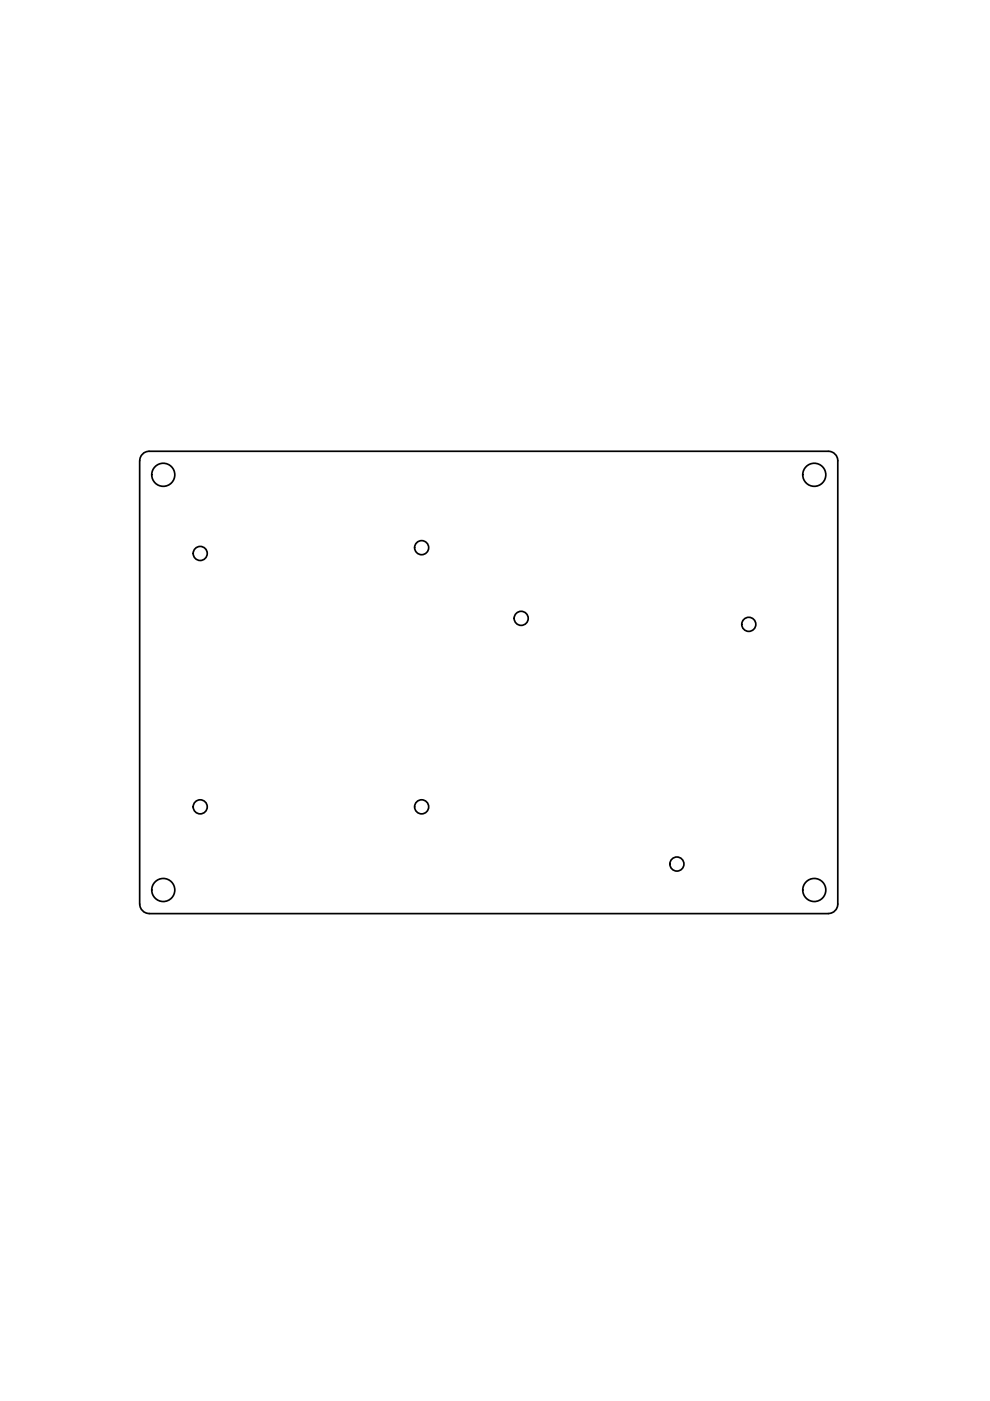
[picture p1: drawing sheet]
<svg xmlns="http://www.w3.org/2000/svg" width="210mm" height="297mm" viewBox="0 0 210 297" stroke-linecap="round" stroke-linejoin="round" font-family="sans-serif">
<!-- layer: Visible -->
<g fill="none" stroke="#000" stroke-width=".36">
<path d="M30.2 96.3l.9-.5 .5-.1h144a2 2 0 0 1 2 2v94a2.04 2.04 0 0 1-2 2h-144a2.04 2.04 0 0 1-2-2v-94l.1-.6z"/>
<circle cx="34.6" cy="100.7" r="2.44"/>
<circle cx="42.4" cy="117.3" r="1.49"/>
<circle cx="89.4" cy="116.1" r="1.49"/>
<circle cx="172.6" cy="100.7" r="2.44"/>
<circle cx="110.5" cy="131.1" r="1.49"/>
<circle cx="158.8" cy="132.4" r="1.49"/>
<circle cx="42.4" cy="171.1" r="1.49"/>
<circle cx="89.4" cy="171.1" r="1.49"/>
<circle cx="34.6" cy="188.7" r="2.44"/>
<circle cx="143.5" cy="183.2" r="1.49"/>
<circle cx="172.6" cy="188.7" r="2.44"/>
</g>
</svg>
